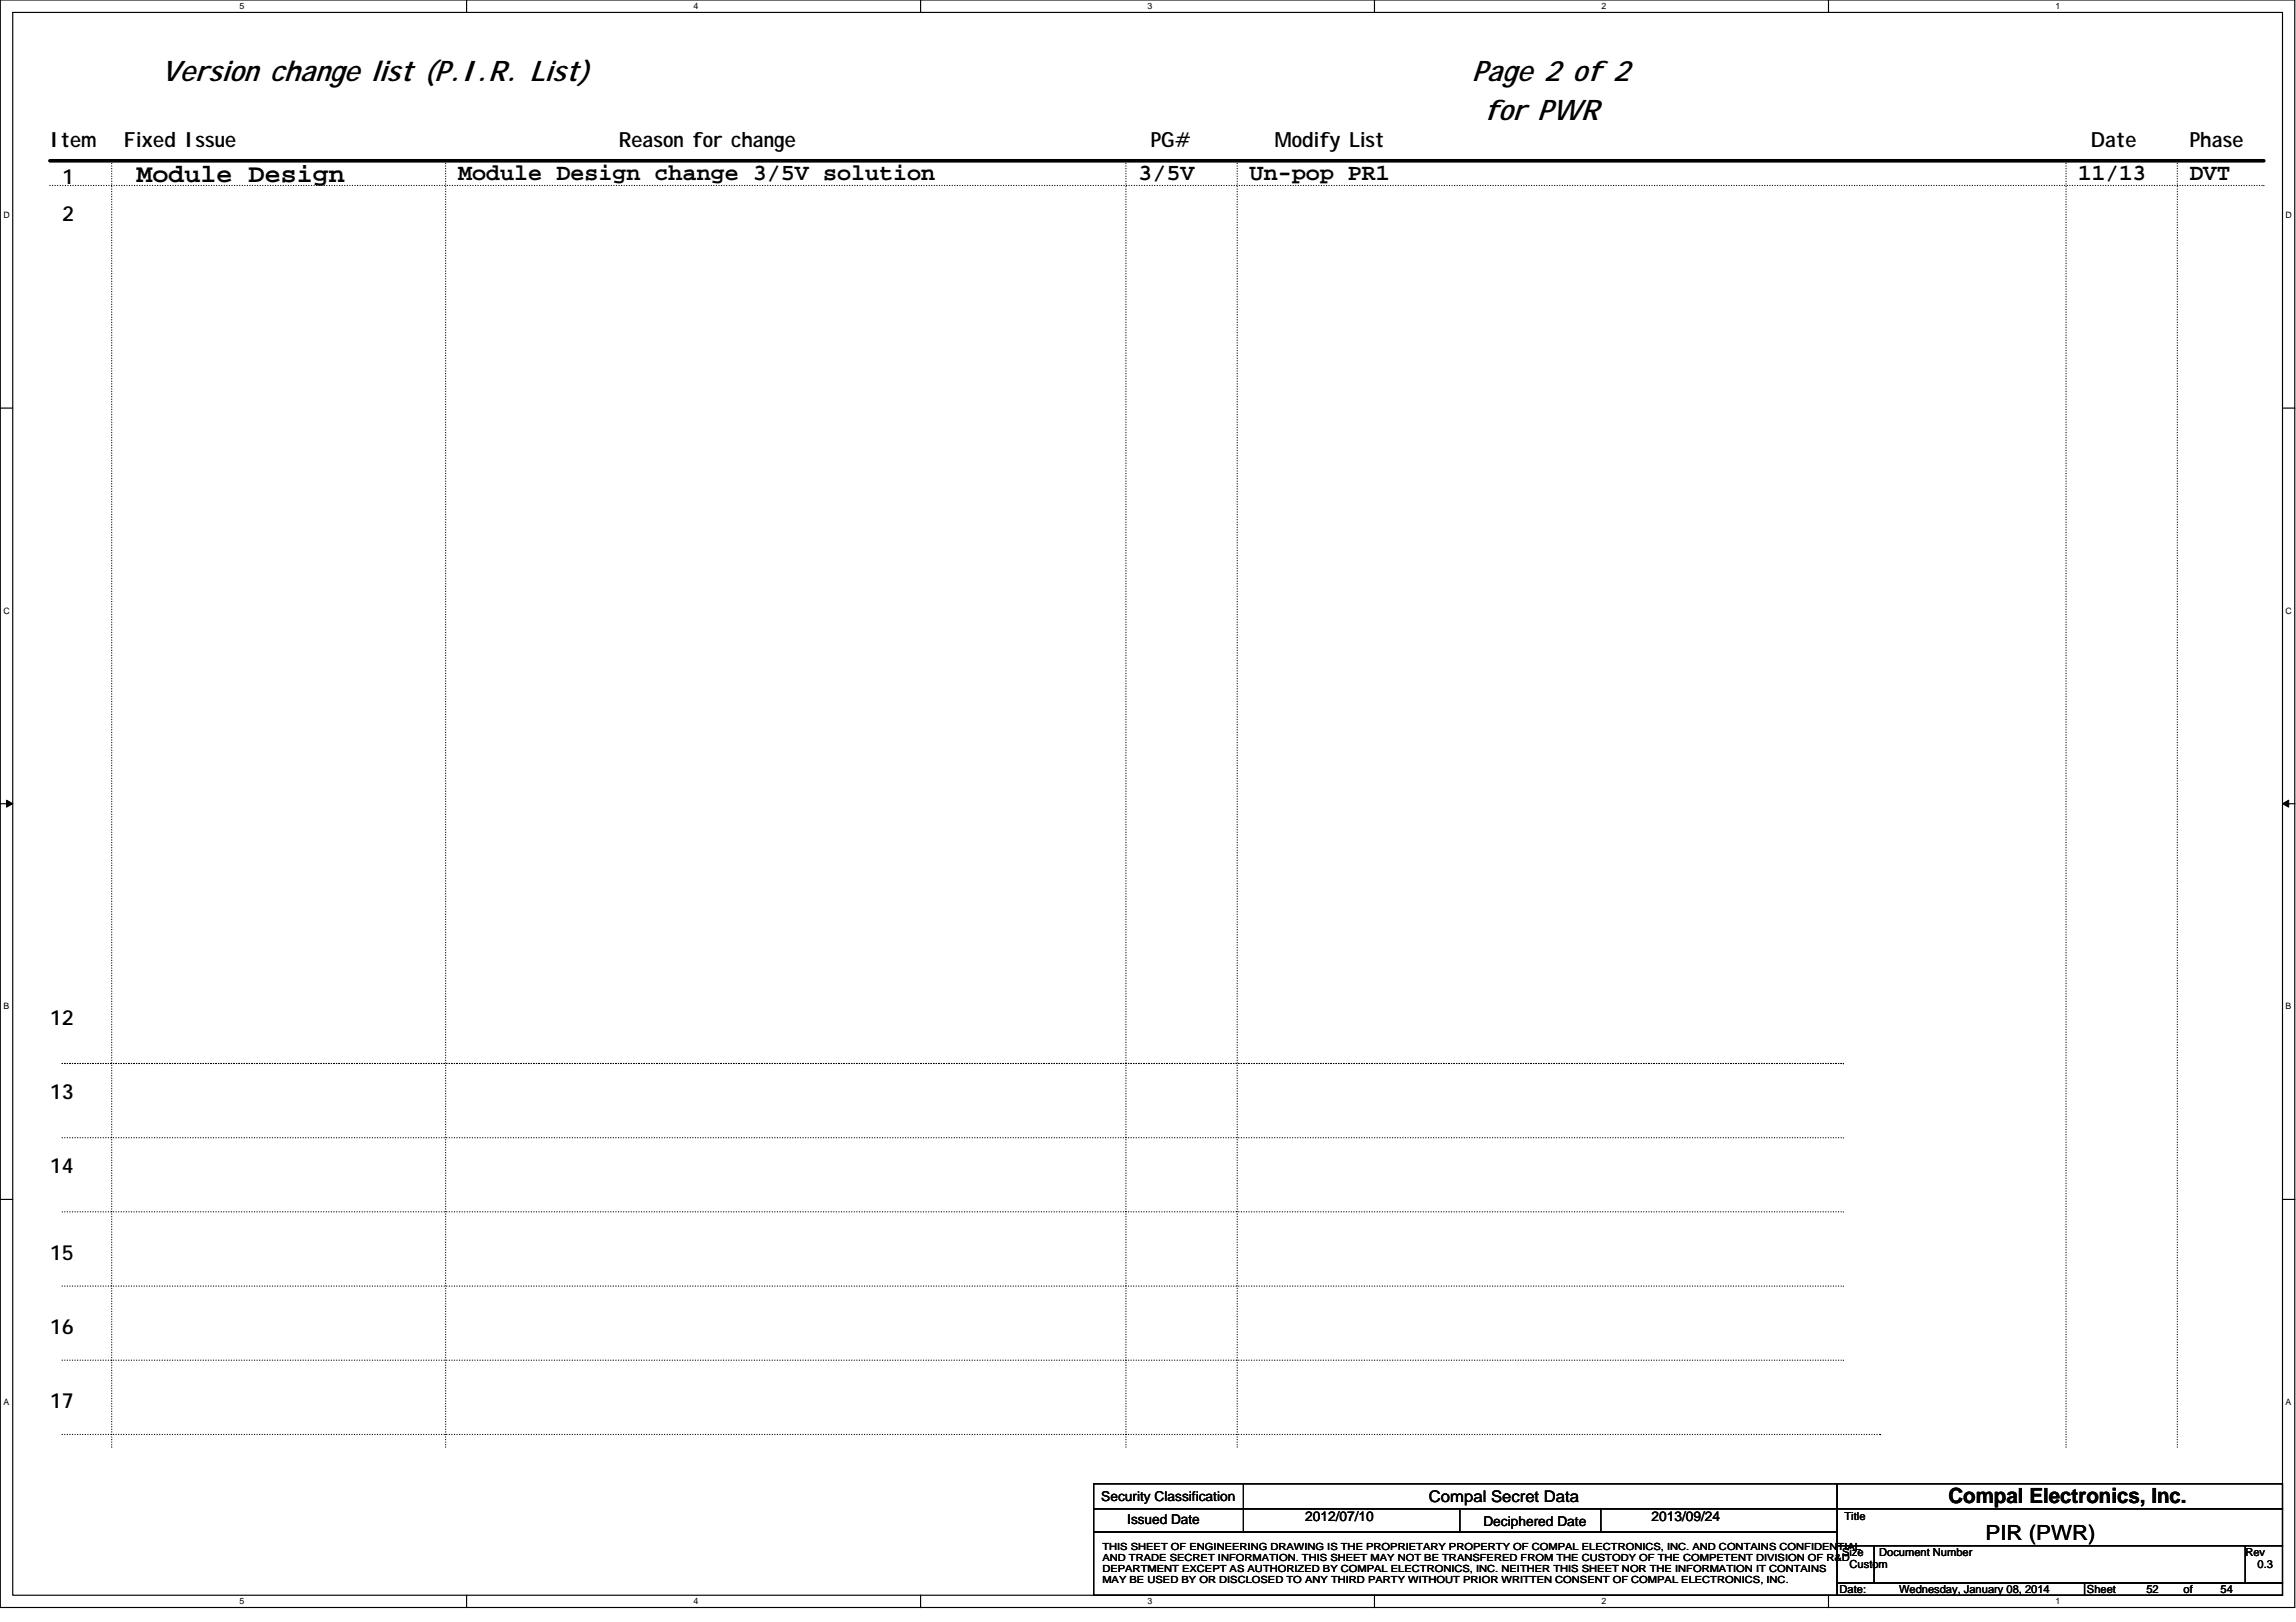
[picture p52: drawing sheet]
<svg xmlns="http://www.w3.org/2000/svg" width="297mm" height="210mm" viewBox="0 0 297 210" stroke-linecap="round" stroke-linejoin="round" font-family="sans-serif">
<defs><g id="words">
<g font-size="3.9">
<text x="20.8" y="10.5">Version change list (P.I.R. List)</text>
<text x="190.5" y="10.5">Page 2 of 2</text>
<text x="192" y="15.6">for PWR</text>
</g>
<text font-size="3.3" x="17.6" y="23.6">Module Design</text>
<g font-size="3">
<text x="59.3" y="23.3">Module Design change 3/5V solution</text>
<text x="147.3" y="23.3">3/5V</text>
<text x="161.7" y="23.3">Un-pop PR1</text>
<text x="268.9" y="23.3">11/13</text>
<text x="283.3" y="23.3">DVT</text>
</g>
<g font-size="2.7">
<text x="6.5" y="19">Item</text>
<text x="8" y="23.8">1</text>
<text x="16" y="19">Fixed Issue</text>
<text x="80" y="19">Reason for change</text>
<text x="148.9" y="19">PG#</text>
<text x="164.9" y="19">Modify List</text>
<text x="270.5" y="19">Date</text>
<text x="283.3" y="19">Phase</text>
<text x="8" y="28.6">2</text>
<text x="6.5" y="132.6">12</text>
<text x="6.5" y="142.2">13</text>
<text x="6.5" y="151.8">14</text>
<text x="6.5" y="163">15</text>
<text x="6.5" y="172.6">16</text>
<text x="6.5" y="182.2">17</text>
<text x="252.1" y="194.5">Compal Electronics, Inc.</text>
<text x="256.9" y="199.3">PIR (PWR)</text>
</g>
<text font-size="2.1" x="184.9" y="194.4">Compal Secret Data</text>
<g font-size="1.8">
<text x="142.5" y="194.2">Security Classification</text>
<text x="145.8" y="197.3">Issued Date</text>
<text x="168.9" y="196.8">2012/07/10</text>
<text x="191.9" y="197.4">Deciphered Date</text>
<text x="213.7" y="196.8">2013/09/24</text>
</g>
<g font-size="1.4">
<text x="238.6" y="196.7">Title</text>
<text x="238.3" y="201.3">Size</text>
<text x="239.3" y="202.9">Custom</text>
<text x="243.1" y="201.3">Document Number</text>
<text x="290.5" y="201.3">Rev</text>
<text x="292.1" y="202.9">0.3</text>
<text x="238" y="206.1">Date:</text>
<text x="245.7" y="206.1">Wednesday, January 08, 2014</text>
<text x="270" y="206.1">Sheet</text>
<text x="277.7" y="206.1">52</text>
<text x="282.5" y="206.1">of</text>
<text x="287.3" y="206.1">54</text>
</g>
<g font-size="1.3">
<text x="142.6" y="200.5">THIS SHEET OF ENGINEERING DRAWING IS THE PROPRIETARY PROPERTY OF COMPAL ELECTRONICS, INC. AND CONTAINS CONFIDENTIAL</text>
<text x="142.6" y="202">AND TRADE SECRET INFORMATION. THIS SHEET MAY NOT BE TRANSFERED FROM THE CUSTODY OF THE COMPETENT DIVISION OF R&amp;D</text>
<text x="142.6" y="203.5">DEPARTMENT EXCEPT AS AUTHORIZED BY COMPAL ELECTRONICS, INC. NEITHER THIS SHEET NOR THE INFORMATION IT CONTAINS</text>
<text x="142.6" y="204.9">MAY BE USED BY OR DISCLOSED TO ANY THIRD PARTY WITHOUT PRIOR WRITTEN CONSENT OF COMPAL ELECTRONICS, INC.</text>
</g>
<g font-size="1.1">
<text x="31" y="1.2">5</text>
<text x="89.7" y="1.2">4</text>
<text x="148.5" y="1.2">3</text>
<text x="207.2" y="1.2">2</text>
<text x="265.9" y="1.2">1</text>
<text x=".4" y="28.2">D</text>
<text x="295.7" y="28.2">D</text>
<text x=".4" y="79.4">C</text>
<text x="295.7" y="79.4">C</text>
<text x=".4" y="130.6">B</text>
<text x="295.7" y="130.6">B</text>
<text x=".4" y="181.8">A</text>
<text x="295.7" y="181.8">A</text>
<text x="31" y="207.6">5</text>
<text x="89.7" y="207.6">4</text>
<text x="148.5" y="207.6">3</text>
<text x="207.2" y="207.6">2</text>
<text x="265.9" y="207.6">1</text>
</g>
</g></defs>
<path d="M0 0h296.9v208h-296.9zM1.6 1.6h293.7v204.8h-293.7z" fill="none" stroke="#000" stroke-width=".15"/>
<g fill="#fff">
<path d="M31 .2h.6v1.2h-.6z"/>
<path d="M31 206.6h.6v1.3h-.6z"/>
</g>
<path d="M60.4 0v1.6M60.4 206.4v1.6" fill="none" stroke="#000" stroke-width=".15"/>
<g fill="#fff">
<path d="M89.7 .2h.6v1.2h-.6z"/>
<path d="M89.7 206.6h.6v1.3h-.6z"/>
</g>
<path d="M119.1 0v1.6M119.1 206.4v1.6" fill="none" stroke="#000" stroke-width=".15"/>
<g fill="#fff">
<path d="M148.5 .2h.6v1.2h-.6z"/>
<path d="M148.5 206.6h.6v1.3h-.6z"/>
</g>
<path d="M177.8 0v1.6M177.8 206.4v1.6" fill="none" stroke="#000" stroke-width=".15"/>
<g fill="#fff">
<path d="M207.2 .2h.6v1.2h-.6z"/>
<path d="M207.2 206.6h.6v1.3h-.6z"/>
</g>
<path d="M236.6 0v1.6M236.6 206.4v1.6" fill="none" stroke="#000" stroke-width=".15"/>
<g fill="#fff">
<path d="M265.9 .2h.6v1.2h-.6z"/>
<path d="M265.9 206.6h.6v1.3h-.6z"/>
<path d="M.4 27.2h.8v1.3h-.8z"/>
<path d="M295.7 27.2h.8v1.3h-.8z"/>
<path d="M.4 78.4h.8v1.3h-.8z"/>
<path d="M295.7 78.4h.8v1.3h-.8z"/>
</g>
<path d="M0 52.8h1.6M295.3 52.8h1.6" fill="none" stroke="#000" stroke-width=".15"/>
<g fill="#fff">
<path d="M.4 129.6h.8v1.3h-.8z"/>
<path d="M295.7 129.6h.7v1.3h-.7z"/>
</g>
<path d="M0 104h1.6M295.3 104h1.6" fill="none" stroke="#000" stroke-width=".15"/>
<path d="M.8 103.5l.8 .5-.8 .5zM295.3 104l.8-.5v1z" fill="#000" stroke="#000" stroke-width=".13"/>
<g fill="#fff">
<path d="M.4 180.8h.8v1.3h-.8z"/>
<path d="M295.7 180.8h.7v1.3h-.7z"/>
</g>
<g fill="none" stroke="#000" stroke-width=".15">
<path d="M0 155.2h1.6M295.3 155.2h1.6M141.5 192h96.2v3.2h-96.2zM141.5 195.2h96.2v3.1h-96.2zM141.5 198.3h96.2v8.1h-96.2zM160.9 192v6.3M188.9 195.2v3.1M207.1 195.2v3.1M237.7 192h57.6v3.2h-57.6zM237.7 195.2h57.6v4.8h-57.6zM237.7 200h4.8v4.8h-4.8zM237.7 204.8h32v1.6h-32z"/>
<path d="M242.5 200h48v4.8h-48zM269.7 204.8h25.6v1.6h-25.6zM290.5 200h4.8v4.8h-4.8z"/>
</g>
<path d="M6.5 20.8h286.4" fill="none" stroke="#000" stroke-width=".47"/>
<g fill="none" stroke="#000" stroke-width=".15" stroke-dasharray="0 .3">
<path d="M6.5 24h286.4M14.5 20.8v166.4M57.7 20.8v166.4M145.7 20.8v166.4M160.1 20.8v166.4M267.3 20.8v166.4M281.7 20.8v166.4M292.9 24h.1M8 137.6h230.5M238.5 137.6h.1M8 147.2h230.5M8 156.8h230.5"/>
<path d="M238.5 147.2h.1M238.5 156.8h.1M8 166.4h230.5M8 176h230.5M238.5 166.4h.1M238.5 176h.1M8 185.6h235.3M14.5 187.2h.1M57.7 187.2h.1M145.7 187.2h.1M160.1 187.2h.1M243.3 185.6h.1"/>
<path d="M267.3 187.2h.1M281.7 187.2h.1"/>
</g>
<use href="#words"/>
</svg>
